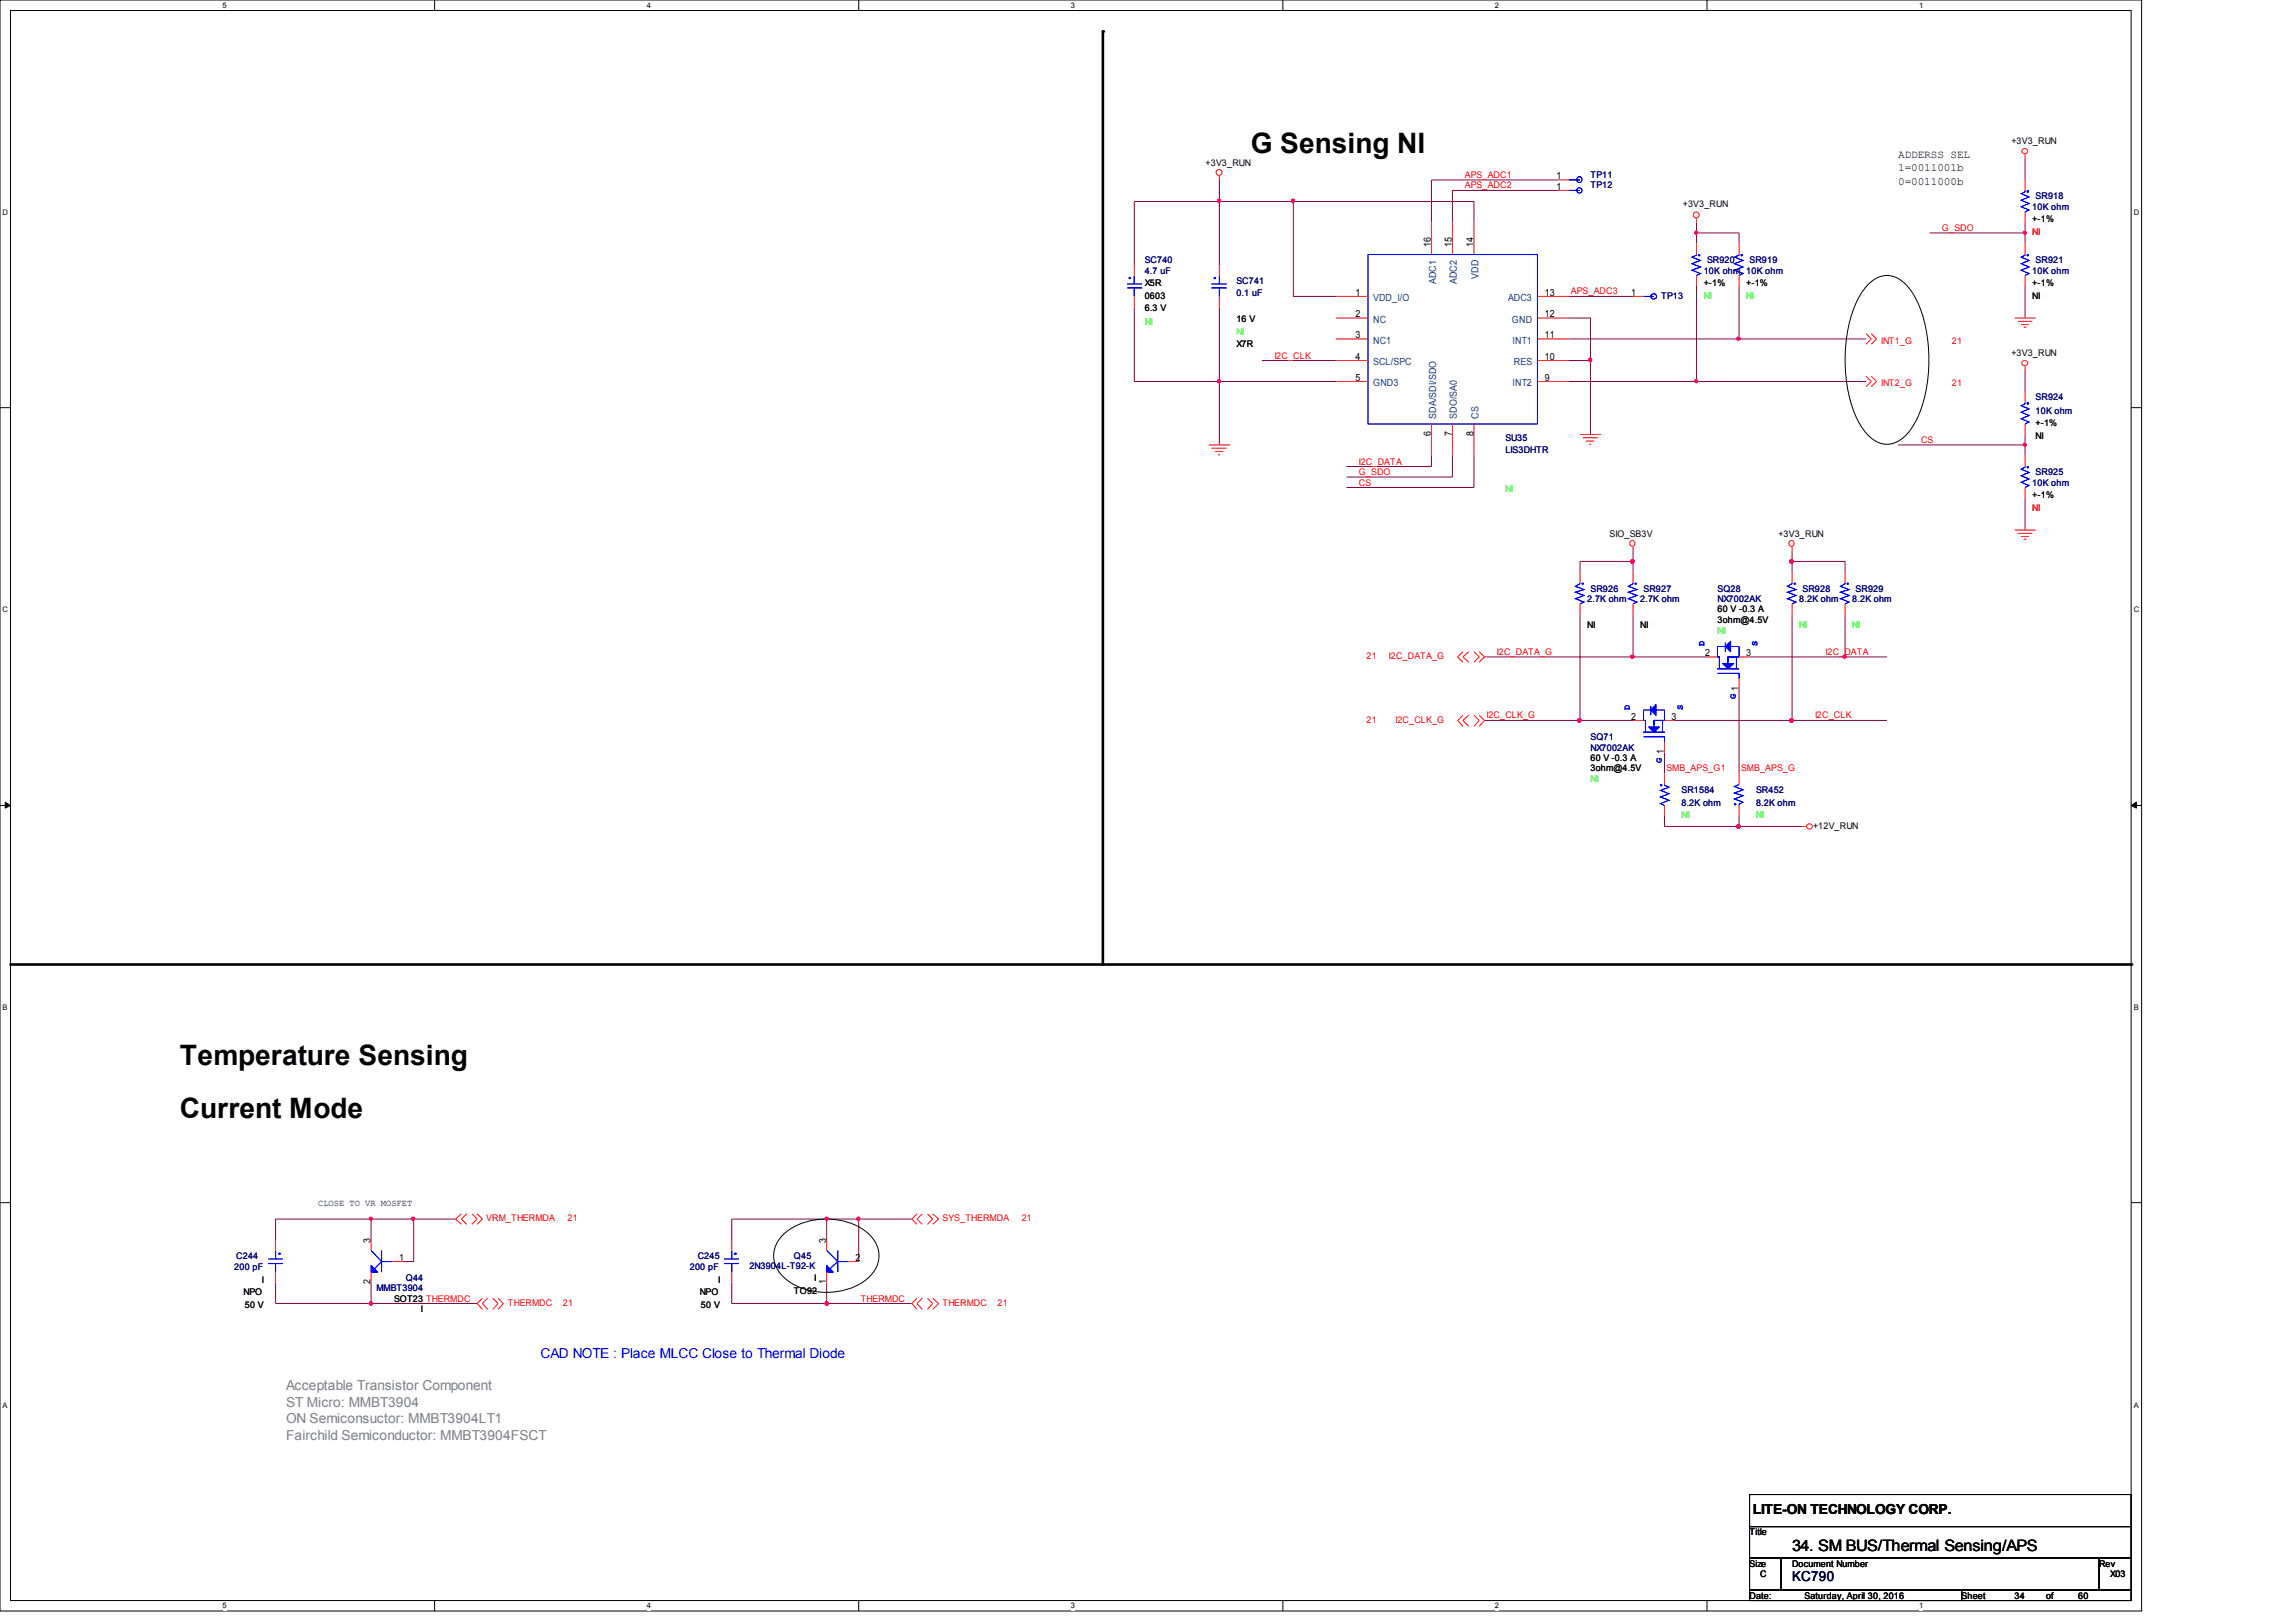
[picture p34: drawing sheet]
<svg xmlns="http://www.w3.org/2000/svg" width="297mm" height="210mm" viewBox="0 0 297 210" stroke-linecap="round" stroke-linejoin="round" font-family="sans-serif">
<defs><g id="words">
<g font-size="3.6">
<text x="161.8" y="19.8">G Sensing NI</text>
<text x="23.3" y="137.8">Temperature Sensing</text>
<text x="23.3" y="144.6">Current Mode</text>
</g>
<text font-size="2" x="231.8" y="200.7">34. SM BUS/Thermal Sensing/APS</text>
<g font-size="1.8" fill="#808080">
<text x="37" y="179.9">Acceptable Transistor Component</text>
<text x="37" y="182">ST Micro: MMBT3904</text>
<text x="37" y="184.1">ON Semiconsuctor: MMBT3904LT1</text>
<text x="37" y="186.3">Fairchild Semiconductor: MMBT3904FSCT</text>
</g>
<text font-size="1.8" fill="#00f" x="69.9" y="175.8">CAD NOTE : Place MLCC Close to Thermal Diode</text>
<text font-size="1.8" x="226.7" y="195.9">LITE-ON TECHNOLOGY CORP.</text>
<text font-size="1.8" fill="#000040" x="231.8" y="204.6">KC790</text>
<g font-size="1.4">
<text x="245.5" y="20.5">ADDERSS SEL</text>
<text x="245.5" y="22.2">1=0011001b</text>
<text x="245.5" y="23.9">0=0011000b</text>
</g>
<g font-size="1.3">
<text x="201.3" y="23.2">1</text>
<text x="201.3" y="24.6">1</text>
<text x="185.1" y="32" transform="rotate(-90 185.1 32)">16</text>
<text x="187.8" y="32" transform="rotate(-90 187.8 32)">15</text>
<text x="190.6" y="32" transform="rotate(-90 190.6 32)">14</text>
<text x="175.3" y="38.3">1</text>
<text x="175.3" y="41.1">2</text>
<text x="199.8" y="41.1">12</text>
<text x="199.8" y="38.3">13</text>
<text x="211" y="38.3">1</text>
<text x="175.3" y="43.8">3</text>
<text x="175.3" y="46.6">4</text>
<text x="199.8" y="43.8">11</text>
<text x="199.8" y="46.6">10</text>
<text x="175.3" y="49.3">5</text>
<text x="199.8" y="49.3">9</text>
<text x="185.1" y="56.5" transform="rotate(-90 185.1 56.5)">6</text>
<text x="187.8" y="56.5" transform="rotate(-90 187.8 56.5)">7</text>
<text x="190.6" y="56.5" transform="rotate(-90 190.6 56.5)">8</text>
<text x="220.6" y="84.9">2</text>
<text x="224.9" y="89.4" transform="rotate(-90 224.9 89.4)">1</text>
<text x="225.9" y="84.9">3</text>
<text x="211" y="93.1">2</text>
<text x="216.2" y="93.1">3</text>
<text x="47.9" y="160.9" transform="rotate(-90 47.9 160.9)">3</text>
<text x="106.8" y="160.9" transform="rotate(-90 106.8 160.9)">3</text>
<text x="47.9" y="166.2" transform="rotate(-90 47.9 166.2)">2</text>
<text x="51.6" y="163.2">1</text>
<text x="106.8" y="166.2" transform="rotate(-90 106.8 166.2)">1</text>
<text x="110.7" y="163.2">2</text>
</g>
<g font-size="1.3" fill="#004080">
<text x="177.6" y="38.9">VDD_I/O</text>
<text x="177.6" y="41.7">NC</text>
<text x="185.8" y="36.7" transform="rotate(-90 185.8 36.7)">ADC1</text>
<text x="188.5" y="36.7" transform="rotate(-90 188.5 36.7)">ADC2</text>
<text x="191.3" y="36.1" transform="rotate(-90 191.3 36.1)">VDD</text>
<text x="195.1" y="38.9">ADC3</text>
<text x="195.6" y="41.7">GND</text>
<text x="177.6" y="44.4">NC1</text>
<text x="177.6" y="47.2">SCL/SPC</text>
<text x="195.7" y="44.4">INT1</text>
<text x="195.8" y="47.2">RES</text>
<text x="177.6" y="50">GND3</text>
<text x="195.7" y="50">INT2</text>
<text x="185.8" y="54.2" transform="rotate(-90 185.8 54.2)">SDA/SDI/SDO</text>
<text x="188.5" y="54.2" transform="rotate(-90 188.5 54.2)">SDO/SA0</text>
<text x="191.3" y="54.2" transform="rotate(-90 191.3 54.2)">CS</text>
</g>
<g font-size="1.2">
<text x="156" y="21.4">+3V3_RUN</text>
<text x="260.2" y="18.6">+3V3_RUN</text>
<text x="217.7" y="26.8">+3V3_RUN</text>
<text x="262.9" y="28.8">+-1%</text>
<text x="148.1" y="37">X5R</text>
<text x="148.1" y="38.7">0603</text>
<text x="148.1" y="40.3">6.3 V</text>
<text x="159.9" y="41.7">16 V</text>
<text x="220.4" y="37">+-1%</text>
<text x="225.9" y="37">+-1%</text>
<text x="262.9" y="37">+-1%</text>
<text x="262.9" y="38.7">NI</text>
<text x="159.9" y="45">X7R</text>
<text x="260.2" y="46.1">+3V3_RUN</text>
<text x="263.3" y="55.1">+-1%</text>
<text x="263.3" y="56.8">NI</text>
<text x="262.9" y="64.4">+-1%</text>
<text x="208.2" y="69.4">SIO_SB3V</text>
<text x="230" y="69.4">+3V3_RUN</text>
<text x="205.3" y="81.2">NI</text>
<text x="212.2" y="81.2">NI</text>
<text x="222.2" y="79.2">60 V -0.3 A</text>
<text x="222.2" y="80.6">3ohm@4.5V</text>
<text x="205.7" y="98.5">60 V -0.3 A</text>
<text x="205.7" y="99.8">3ohm@4.5V</text>
<text x="234.5" y="107.3">+12V_RUN</text>
<text x="41.1" y="156">CLOSE TO VR MOSFET</text>
<text x="31.5" y="167.6">NPO</text>
<text x="33.9" y="165.9">I</text>
<text x="90.5" y="167.6">NPO</text>
<text x="92.9" y="165.9">I</text>
<text x="102.7" y="167.5">TO92</text>
<text x="105.3" y="165.8">I</text>
<text x="31.7" y="169.2">50 V</text>
<text x="51" y="168.4">SOT23 THERMDC</text>
<text x="54.4" y="169.8">I</text>
<text x="90.7" y="169.2">50 V</text>
<text x="226.3" y="198.6">Title</text>
<text x="226.3" y="202.7">Size</text>
<text x="231.8" y="202.7">Document Number</text>
<text x="271.5" y="202.7">Rev</text>
<text x="226.3" y="206.8">Date:</text>
<text x="227.7" y="204">C</text>
<text x="233.4" y="206.8">Saturday, April 30, 2016</text>
<text x="253.7" y="206.8">Sheet</text>
<text x="260.6" y="206.8">34</text>
<text x="264.7" y="206.8">of</text>
<text x="268.8" y="206.8">60</text>
<text x="273" y="204">X03</text>
</g>
<g font-size="1.2" fill="#f00">
<text x="189.5" y="23">APS_ADC1</text>
<text x="189.5" y="24.4">APS_ADC2</text>
<text x="251.2" y="29.9">G_SDO</text>
<text x="262.9" y="30.4">NI</text>
<text x="203.2" y="38.1">APS_ADC3</text>
<text x="164.8" y="46.4">I2C_CLK</text>
<text x="243.3" y="44.4">INT1_G</text>
<text x="252.5" y="44.4">21</text>
<text x="243.3" y="50">INT2_G</text>
<text x="252.5" y="50">21</text>
<text x="248.5" y="57.3">CS</text>
<text x="175.8" y="61.5">G_SDO</text>
<text x="175.8" y="60.1">I2C_DATA</text>
<text x="175.8" y="62.8">CS</text>
<text x="262.9" y="66.1">NI</text>
<text x="176.8" y="85.3">21</text>
<text x="179.7" y="85.3">I2C_DATA_G</text>
<text x="193.6" y="84.8">I2C_DATA_G</text>
<text x="236.1" y="84.8">I2C_DATA</text>
<text x="176.8" y="93.6">21</text>
<text x="180.5" y="93.6">I2C_CLK_G</text>
<text x="192.3" y="93">I2C_CLK_G</text>
<text x="234.8" y="93">I2C_CLK</text>
<text x="215.6" y="99.8">SMB_APS_G1</text>
<text x="225.2" y="99.8">SMB_APS_G</text>
<text x="62.9" y="158">VRM_THERMDA</text>
<text x="73.4" y="158">21</text>
<text x="121.9" y="158">SYS_THERMDA</text>
<text x="132.2" y="158">21</text>
<text x="65.7" y="169">THERMDC</text>
<text x="72.8" y="169">21</text>
<text x="111.3" y="168.4">THERMDC</text>
<text x="121.9" y="169">THERMDC</text>
<text x="129" y="169">21</text>
</g>
<g font-size="1.2" fill="#000080">
<text x="205.7" y="23">TP11</text>
<text x="205.7" y="24.4">TP12</text>
<text x="262.9" y="27.2">10K ohm</text>
<text x="263.3" y="25.7">SR918</text>
<text x="148.1" y="34">SC740</text>
<text x="148.1" y="35.4">4.7 uF</text>
<text x="220.4" y="35.4">10K ohm 10K ohm</text>
<text x="220.8" y="34">SR920</text>
<text x="226.3" y="34">SR919</text>
<text x="262.9" y="35.4">10K ohm</text>
<text x="263.3" y="34">SR921</text>
<text x="159.9" y="36.7">SC741</text>
<text x="159.9" y="38.4">0.1 uF</text>
<text x="214.9" y="38.7">TP13</text>
<text x="263.3" y="51.8">SR924</text>
<text x="263.3" y="53.5">10K ohm</text>
<text x="194.7" y="57.1">SU35</text>
<text x="194.7" y="58.7">LIS3DHTR</text>
<text x="262.9" y="62.8">10K ohm</text>
<text x="263.3" y="61.5">SR925</text>
<text x="205.3" y="77.9">2.7K ohm</text>
<text x="205.7" y="76.5">SR926</text>
<text x="212.2" y="77.9">2.7K ohm</text>
<text x="212.6" y="76.5">SR927</text>
<text x="222.2" y="76.5">SQ28</text>
<text x="222.2" y="77.9">NX7002AK</text>
<text x="232.7" y="77.9">8.2K ohm</text>
<text x="233.2" y="76.5">SR928</text>
<text x="239.6" y="77.9">8.2K ohm</text>
<text x="240" y="76.5">SR929</text>
<text x="205.7" y="95.8">SQ71</text>
<text x="205.7" y="97.1">NX7002AK</text>
<text x="217.5" y="102.6">SR1584</text>
<text x="217.5" y="104.2">8.2K ohm</text>
<text x="227.2" y="102.6">SR452</text>
<text x="227.2" y="104.2">8.2K ohm</text>
<text x="30.3" y="164.3">200 pF</text>
<text x="30.6" y="162.9">C244</text>
<text x="48.7" y="167">MMBT3904</text>
<text x="52.5" y="165.7">Q44</text>
<text x="89.2" y="164.3">200 pF</text>
<text x="90.3" y="162.9">C245</text>
<text x="96.9" y="164.2">2N3904L-T92-K</text>
<text x="102.7" y="162.9">Q45</text>
</g>
<text font-size="1.2" fill="#00ff40" x="148.1" y="42">NI</text>
<g font-size="1.2" fill="#0f0">
<text x="220.4" y="38.7">NI</text>
<text x="225.9" y="38.7">NI</text>
<text x="194.7" y="63.7">NI</text>
<text x="222.2" y="82">NI</text>
<text x="232.7" y="81.2">NI</text>
<text x="239.6" y="81.2">NI</text>
<text x="205.7" y="101.2">NI</text>
<text x="217.5" y="105.8">NI</text>
<text x="227.2" y="105.8">NI</text>
</g>
<text font-size="1.2" fill="#80ff00" x="159.9" y="43.3">NI</text>
<g font-size="1.2" fill="#00f">
<text x="220.5" y="83.7" transform="rotate(-90 220.5 83.7)">D</text>
<text x="227.3" y="83.7" transform="rotate(-90 227.3 83.7)">S</text>
<text x="210.8" y="91.9" transform="rotate(-90 210.8 91.9)">D</text>
<text x="217.7" y="91.9" transform="rotate(-90 217.7 91.9)">S</text>
<text x="224.5" y="90.5" transform="rotate(-90 224.5 90.5)">G</text>
<text x="215" y="98.7" transform="rotate(-90 215 98.7)">G 1</text>
<text x="215" y="98.7" transform="rotate(-90 215 98.7)">G</text>
</g>
<g font-size="1">
<text x="28.8" y="1">5</text>
<text x="83.7" y="1">4</text>
<text x="138.5" y="1">3</text>
<text x="193.4" y="1">2</text>
<text x="248.2" y="1">1</text>
<text x=".3" y="27.9">D</text>
<text x="276" y="27.9">D</text>
<text x=".3" y="79.2">C</text>
<text x="276" y="79.2">C</text>
<text x=".3" y="130.7">B</text>
<text x="276" y="130.7">B</text>
<text x=".3" y="182.1">A</text>
<text x="276" y="182.1">A</text>
<text x="28.8" y="208.1">5</text>
<text x="83.7" y="208.1">4</text>
<text x="138.5" y="208.1">3</text>
<text x="193.4" y="208.1">2</text>
<text x="248.2" y="208.1">1</text>
</g>
</g></defs>
<path d="M0 0h277v208.4h-277zM1.4 1.4h274.3v205.7h-274.3z" fill="none" stroke="#000" stroke-width=".13"/>
<g fill="#fff">
<path d="M28.8 .2h.5v1.1h-.5z" fill-rule="evenodd"/>
<path d="M28.8 207.3h.5v1.1h-.5z" fill-rule="evenodd"/>
</g>
<path d="M56.2 0v1.4M56.2 207.1v1.3" fill="none" stroke="#000" stroke-width=".13"/>
<g fill="#fff">
<path d="M83.7 .2h.5v1.1h-.5z" fill-rule="evenodd"/>
<path d="M83.7 207.3h.5v1.1h-.5z" fill-rule="evenodd"/>
</g>
<path d="M111.1 0v1.4M111.1 207.1v1.3" fill="none" stroke="#000" stroke-width=".13"/>
<g fill="#fff">
<path d="M138.5 .2h.5v1.1h-.5z" fill-rule="evenodd"/>
<path d="M138.5 207.3h.5v1.1h-.5z" fill-rule="evenodd"/>
</g>
<path d="M165.9 0v1.4M165.9 207.1v1.3" fill="none" stroke="#000" stroke-width=".13"/>
<g fill="#fff">
<path d="M193.4 .2h.5v1.1h-.5z" fill-rule="evenodd"/>
<path d="M193.4 207.3h.5v1.1h-.5z" fill-rule="evenodd"/>
</g>
<path d="M220.8 0v1.4M220.8 207.1v1.3" fill="none" stroke="#000" stroke-width=".13"/>
<g fill="#fff">
<path d="M248.2 .2h.6v1.1h-.6z" fill-rule="evenodd"/>
<path d="M248.2 207.3h.6v1.1h-.6z" fill-rule="evenodd"/>
<path d="M.3 27h.6v1.1h-.6z" fill-rule="evenodd"/>
<path d="M276 27h.6v1.1h-.6z" fill-rule="evenodd"/>
<path d="M.3 78.4h.6v1.1h-.6z" fill-rule="evenodd"/>
<path d="M276 78.4h.6v1.1h-.6z" fill-rule="evenodd"/>
</g>
<path d="M0 52.7h1.4M275.7 52.7h1.3" fill="none" stroke="#000" stroke-width=".13"/>
<g fill="#fff">
<path d="M.3 129.9h.6v1.1h-.6z" fill-rule="evenodd"/>
<path d="M276 129.9h.6v1.1h-.6z" fill-rule="evenodd"/>
</g>
<path d="M0 104.2h1.4M275.7 104.2h1.3" fill="none" stroke="#000" stroke-width=".13"/>
<path d="M.7 103.8l.7 .4-.7 .4zM275.7 104.2l.7-.4v.8z" fill="#000" stroke="#000" stroke-width=".13"/>
<g fill="#fff">
<path d="M.3 181.3h.6v1.1h-.6z" fill-rule="evenodd"/>
<path d="M276 181.3h.6v1.1h-.6z" fill-rule="evenodd"/>
</g>
<path d="M242 36.5a3 3 0 0 1 4.2 0 10.6 10.6 0 0 1 2.9 5.8 19.9 19.9 0 0 1-1.2 12 5.7 5.7 0 0 1-3.1 3.1 3.3 3.3 0 0 1-3.4-1.4 13.8 13.8 0 0 1-2.7-8 17.5 17.5 0 0 1 2.1-10.1l.6-.8zM0 155.6h1.4M101.4 159.7a8.8 8.8 0 0 1 11 0 3.6 3.6 0 0 1 0 5.6 8.8 8.8 0 0 1-11 0 3.6 3.6 0 0 1 0-5.6zM275.7 155.6h1.3M226.3 193.4h49.4v4.1h-49.4zM226.3 197.5h49.4v4.1h-49.4zM226.3 201.6h4.1v4.1h-4.1zM226.3 205.7h27.4v1.4h-27.4zM230.4 201.6h41.1v4.1h-41.1zM253.7 205.7h22v1.4h-22zM271.5 201.6h4.2v4.1h-4.2z" fill="none" stroke="#000" stroke-width=".13"/>
<g fill="none" stroke="#800040" stroke-width=".13">
<path d="M146.7 39.8v9.6h11M157.7 26.1h9.6v12.3h5.5M157.7 23.3v2.8M157.7 39.8v9.6M157.7 26.1v8.2M157.7 26.1h-11v8.2M167.3 26.1h23.4v2.7M201.6 23.3h-16.4v5.5M201.6 24.6h-13.7v4.2M202.9 38.4h8.3M219.5 30.1h5.5v1.4M219.5 37v12.4"/>
<path d="M219.5 28.8v1.3M219.5 30.1v1.4M225 37v6.9M249.6 30.1h12.4M262 30.1v1.4M262 37v4.1M262 20.6v2.7M262 28.8v1.3M157.7 49.4h15.1M157.7 49.4v8.2M163.2 46.7h9.6M185.2 58.9v1.5h-11"/>
<path d="M187.9 58.9v2.8h-13.7M190.7 58.9v4.2h-16.5M202.9 43.9h22.1M202.9 49.4h16.6M202.9 46.7h2.8M202.9 41.1h2.8v5.6M205.7 46.7v9.5M219.5 49.4h21.9M225 43.9h16.4M245.5 57.6h16.5M262 57.6v1.3M262 48v2.7"/>
<path d="M262 56.2v1.4M204.4 79.5v13.7M211.2 72.6h-6.8v1.5M211.2 71.3v1.3M211.2 79.5v5.5M211.2 72.6v1.5M231.8 72.6v1.5M231.8 79.5v13.7M231.8 71.3v1.3M231.8 72.6h6.9v1.5M238.7 79.5v5.5M262 64.4v4.2"/>
<path d="M192 93.2h12.4M192 85h19.2M204.4 93.2h6.8M211.2 85h9.6M215.3 97.4v2.7M216.7 93.2h15.1M225 89.2v10.9M226.3 85h12.4M231.8 93.2h12.3M238.7 85h5.4M215.3 105.6v1.3h9.7M225 105.6v1.3"/>
<path d="M225 106.9h8.2M48 157.7h5.5M53.5 157.7v5.5h-1.4M53.5 157.7h5.4M106.9 157.7h4.2M111.1 157.7v5.5M111.1 157.7h6.8M35.6 165.9v2.8h12.4M35.6 160.4v-2.7h12.4v2.7M48 165.9v2.8M48 168.7h13.7M94.7 165.9v2.8h12.2"/>
<path d="M94.7 160.4v-2.7h12.2v2.7M106.9 165.9v2.8M106.9 168.7h11"/>
</g>
<g fill="#f0f" stroke="#f0f" stroke-width=".13">
<path d="M106.8 157.5h.3l.1 .2-.1 .1h-.3l-.1-.1z" fill-rule="evenodd"/>
<path d="M53.2 157.5h.4l.1 .2-.1 .1h-.4v-.1z" fill-rule="evenodd"/>
<path d="M211 84.8h.3l.1 .2-.1 .1h-.3l-.1-.1z" fill-rule="evenodd"/>
<path d="M224.7 43.7h.4v.1v.2h-.4l-.1-.2z" fill-rule="evenodd"/>
<path d="M238.4 84.8h.4v.2v.1h-.4l-.1-.1z" fill-rule="evenodd"/>
<path d="M106.8 157.5h.3l.1 .2-.1 .1h-.3l-.1-.1z" fill-rule="evenodd"/>
<path d="M53.2 157.5h.4l.1 .2-.1 .1h-.4v-.1z" fill-rule="evenodd"/>
<path d="M211 84.8h.3l.1 .2-.1 .1h-.3l-.1-.1z" fill-rule="evenodd"/>
<path d="M224.7 43.7h.4v.1v.2h-.4l-.1-.2z" fill-rule="evenodd"/>
<path d="M238.4 84.8h.4v.2v.1h-.4l-.1-.1z" fill-rule="evenodd"/>
<circle cx="106.9" cy="168.7" r=".25"/>
<circle cx="111" cy="157.7" r=".21"/>
<circle cx="47.9" cy="168.6" r=".24"/>
<circle cx="48" cy="157.7" r=".21"/>
<circle cx="231.7" cy="72.6" r=".25"/>
<circle cx="231.7" cy="93.2" r=".25"/>
<circle cx="211.2" cy="72.6" r=".25"/>
<circle cx="204.3" cy="93.2" r=".25"/>
<circle cx="157.7" cy="49.3" r=".21"/>
<circle cx="219.4" cy="49.3" r=".21"/>
<circle cx="167.2" cy="26" r=".24"/>
<circle cx="157.7" cy="26" r=".24"/>
<circle cx="205.7" cy="46.5" r=".24"/>
<circle cx="261.9" cy="30.1" r=".21"/>
<circle cx="261.9" cy="57.5" r=".21"/>
<circle cx="219.4" cy="30.1" r=".21"/>
<circle cx="224.9" cy="106.9" r=".25"/>
</g>
<g fill="none" stroke="#f00" stroke-width=".13">
<path d="M262 20v.6M146.7 34.3v1.3M146.7 38.4v1.4M157.7 22.8v.5M157.7 34.3v1.3M157.7 38.4v1.4M172.8 38.4h4.2M185.2 28.8v4.1M187.9 28.8v4.1M190.7 28.8v4.1M198.9 38.4h4M201.6 24.6h1.3"/>
<path d="M201.6 23.3h1.3M211.2 38.4h1.4M219.5 28.3v.5M219.5 31.5v1.4M219.5 35.6v1.4M225 31.5v1.4M225 35.6v1.4M262 23.3v1.3M262 27.4v1.4M262 31.5v1.4M262 35.6v1.4M156.4 57.6h2.7"/>
<path d="M156.7 58h2M157.1 58.4h1.1M157.6 58.8h.2M172.8 41.1h4.2M172.8 43.9h4.2M172.8 46.7h4.2M172.8 49.4h4.2M185.2 54.9v4M187.9 54.9v4M190.7 54.9v4M198.9 41.1h4M198.9 43.9h4"/>
<path d="M198.9 46.7h4M198.9 49.4h4M204.4 56.2h2.7M204.7 56.6h2M205.1 57.1h1.1M205.6 57.5h.2M241.4 48.7l.7 .7-.7 .6M241.4 43.2l.7 .7-.7 .6M242.1 48.7l.6 .7-.6 .6M242.1 43.2l.6 .7-.6 .6M260.6 41.1h2.7M261 41.6h1.9"/>
<path d="M261.5 42h1M261.8 42.3h.3M262 47.4v.6M262 50.7v1.4M262 54.9v1.3M262 58.9v1.5M204.4 74.1v1.3M204.4 78.1v1.4M211.2 70.8v.5M211.2 74.1v1.3M211.2 78.1v1.4M231.8 70.8v.5"/>
<path d="M231.8 74.1v1.3M231.8 78.1v1.4M238.7 74.1v1.3M238.7 78.1v1.4M260.6 68.6h2.7M261 69h1.9M261.5 69.4h1M261.8 69.8h.3M262 63.1v1.3M189.2 92.5l-.6 .7 .6 .8M189.2 84.3l-.6 .7 .6 .7M190 92.5l-.8 .7 .8 .8"/>
<path d="M190 84.3l-.8 .7 .8 .7M190.7 92.5l.6 .7-.6 .8M190.7 84.3l.6 .7-.6 .7M191.3 92.5l.7 .7-.7 .8M191.3 84.3l.7 .7-.7 .7M211.2 93.2h1.4M215.3 96v1.4M215.3 93.2h1.4M220.8 85h1.4M225 87.8v1.4M225 85h1.3M215.3 100.1v1.4"/>
<path d="M215.3 104.2v1.4M225 100.1v1.4M225 104.2v1.4M233.2 106.9h.5M59.7 157.1l-.8 .6 .8 .7M60.4 157.1l-.7 .6 .7 .7M61 157.1l.7 .6-.7 .7M61.7 157.1l.7 .6-.7 .7M118.6 157.1l-.7 .6 .7 .7M119.3 157.1l-.7 .6 .7 .7M120 157.1l.6 .6-.6 .7M120.6 157.1l.8 .6-.8 .7"/>
<path d="M35.6 160.4v1.4M35.6 164.6v1.3M48 160.4v1.4M48 164.6v1.3M50.7 163.2h1.4M62.4 168l-.7 .7 .7 .7M63.1 168l-.7 .7 .7 .7M63.8 168l.6 .7-.6 .7M64.4 168l.7 .7-.7 .7M94.7 160.4v1.4M94.7 164.6v1.3M106.9 160.4v1.4"/>
<path d="M106.9 164.6v1.3M109.7 163.2h1.4M118.6 168l-.7 .7 .7 .7M119.3 168l-.7 .7 .7 .7M120 168l.6 .7-.6 .7M120.6 168l.8 .7-.8 .7"/>
<circle cx="261.9" cy="19.6" r=".36"/>
<circle cx="157.7" cy="22.3" r=".38"/>
<circle cx="219.4" cy="27.8" r=".38"/>
<circle cx="261.9" cy="47" r=".36"/>
<circle cx="211.1" cy="70.3" r=".36"/>
<circle cx="231.7" cy="70.3" r=".36"/>
<circle cx="234.1" cy="106.9" r=".36"/>
</g>
<path d="M142.7 4.1v120.7M1.4 124.8h274.3" fill="none" stroke="#000" stroke-width=".34"/>
<g fill="#000">
<circle cx="142.7" cy="4.1" r=".17"/>
<circle cx="275.7" cy="124.8" r=".17"/>
</g>
<g fill="none" stroke="#00f" stroke-width=".13">
<path d="M145.8 36.7h1.9M145.8 37.3h1.9M146.7 37.3v1.1M146.7 35.6v1.1M156.7 37.3h2M156.7 36.7h2M157.7 37.3v1.1M157.7 35.6v1.1M177 32.9h21.9v22h-21.9zM202.9 24.6h1.5M202.9 23.3h1.5M212.6 38.4h1.4"/>
<path d="M219.5 32.9v.1l-.6 .3 1.1 .4-1.1 .4 1.1 .4-1.1 .5 1.1 .4-.5 .2M225 32.9v.1l-.6 .3 1.1 .4-1.1 .4 1.1 .4-1.1 .5 1.1 .4-.5 .2M262 24.6v.2l-.5 .3 1 .4-1 .4 1 .4-1 .5 1 .4-.5 .2M262 32.9v.1l-.5 .3 1 .4-1 .4 1 .4-1 .5 1 .4-.5 .2M262 52.1v.1l-.5 .3 1 .4-1 .4 1 .5-1 .4 1 .4-.5 .3M204.4 75.4v.1l-.6 .4 1.1 .4-1.1 .3 1.1 .4-1.1 .5 1.1 .4-.5 .2M211.2 75.4v.1l-.5 .4 1.1 .4-1.1 .3 1.1 .4-1.1 .5 1.1 .4-.6 .2M231.8 75.4v.1l-.6 .4 1.1 .4-1.1 .3 1.1 .4-1.1 .5 1.1 .4-.5 .2M238.7 75.4v.1l-.6 .4 1.1 .4-1.1 .3 1.1 .4-1.1 .5 1.1 .4-.5 .2M262 60.4v.1l-.5 .2 1 .4-1 .5 1 .4-1 .4 1 .4-.5 .3M212.6 95.3h2.7v.7M212.6 94.7h2.7"/>
<path d="M212.6 93.2h.3v1.5M212.6 93.2v-1.3h2.7v1.3M213.5 91.4v1.1M215.1 93.4v1.3M215.1 93.2v1.5M215.3 93.2h-1.3v.6M215.3 93.2h-1.3v.9M222.2 87.1h2.8v.7M222.2 86.5h2.8M222.2 85h.2v1.4M222.2 85h.2v1.5M222.2 85v-1.3h2.8v1.3"/>
<path d="M223.2 83.1v1.2M224.6 85.2v1.2M224.6 85v1.5M225 85h-1.5v.6M225 85h-1.5v.9M215.3 101.5v.1l.6 .3-1.1 .4 1.1 .4-1.1 .4 1.1 .4-1.1 .5 .5 .2M225 101.5l-.6 .3 1.1 .4-1.1 .4 1.1 .4-1.1 .4 1.1 .4-.5 .3v.1M34.7 163.5h1.9M34.7 162.9h1.9M35.6 163.5v1.1M35.6 161.8v1.1M48 161.8l1.4 1.4-1 1"/>
<path d="M49.4 161.8v2.8M49.4 163.2h1.3M93.6 163.5h2M93.6 162.9h2M94.7 163.5v1.1M94.7 161.8v1.1M106.9 161.8l1.5 1.4-1 1M108.4 161.8v2.8M108.4 163.2h1.3"/>
<circle cx="204.3" cy="23.2" r=".36"/>
<circle cx="204.3" cy="24.6" r=".34"/>
<circle cx="213.9" cy="38.4" r=".36"/>
</g>
<g fill="#00f" stroke="#00f" stroke-width=".13">
<path d="M222.8 85.9h1.5l-.8 .6z"/>
<path d="M223.2 83.7l.7-.7v1.3z"/>
<path d="M213.3 94.1h1.3l-.6 .6z"/>
<path d="M214.2 91.2v1.3l-.7-.6z"/>
<path d="M262.2 24.7h.2l-.1 .2z" fill-rule="evenodd"/>
<path d="M262.2 24.7h.2l-.1 .2z" fill-rule="evenodd"/>
<path d="M95 162.2h.2l-.1 .1z" fill-rule="evenodd"/>
<path d="M95 162.2h.2l-.1 .1z" fill-rule="evenodd"/>
<path d="M48 163.7l.9 .9h-.9z" fill-rule="evenodd"/>
<path d="M48 163.7l.9 .9h-.9z" fill-rule="evenodd"/>
<path d="M106.9 163.7l.9 .9h-.9z" fill-rule="evenodd"/>
<path d="M106.9 163.7l.9 .9h-.9z" fill-rule="evenodd"/>
<path d="M262.2 52.1h.2l-.1 .2z" fill-rule="evenodd"/>
<path d="M262.2 52.1h.2l-.1 .2z" fill-rule="evenodd"/>
<circle cx="211.6" cy="75.5" r=".08"/>
<circle cx="262.3" cy="60.5" r=".08"/>
<circle cx="214.9" cy="101.6" r=".08"/>
<circle cx="146.1" cy="36" r=".08"/>
<circle cx="157.1" cy="36" r=".08"/>
<circle cx="224.5" cy="104.1" r=".08"/>
<circle cx="232.2" cy="75.5" r=".08"/>
<circle cx="262.3" cy="33" r=".08"/>
<circle cx="239" cy="75.5" r=".08"/>
<circle cx="225.3" cy="33" r=".08"/>
<circle cx="219.8" cy="33" r=".08"/>
<circle cx="204.7" cy="75.5" r=".08"/>
<circle cx="36.2" cy="162.2" r=".08"/>
</g>
<use href="#words"/>
</svg>
